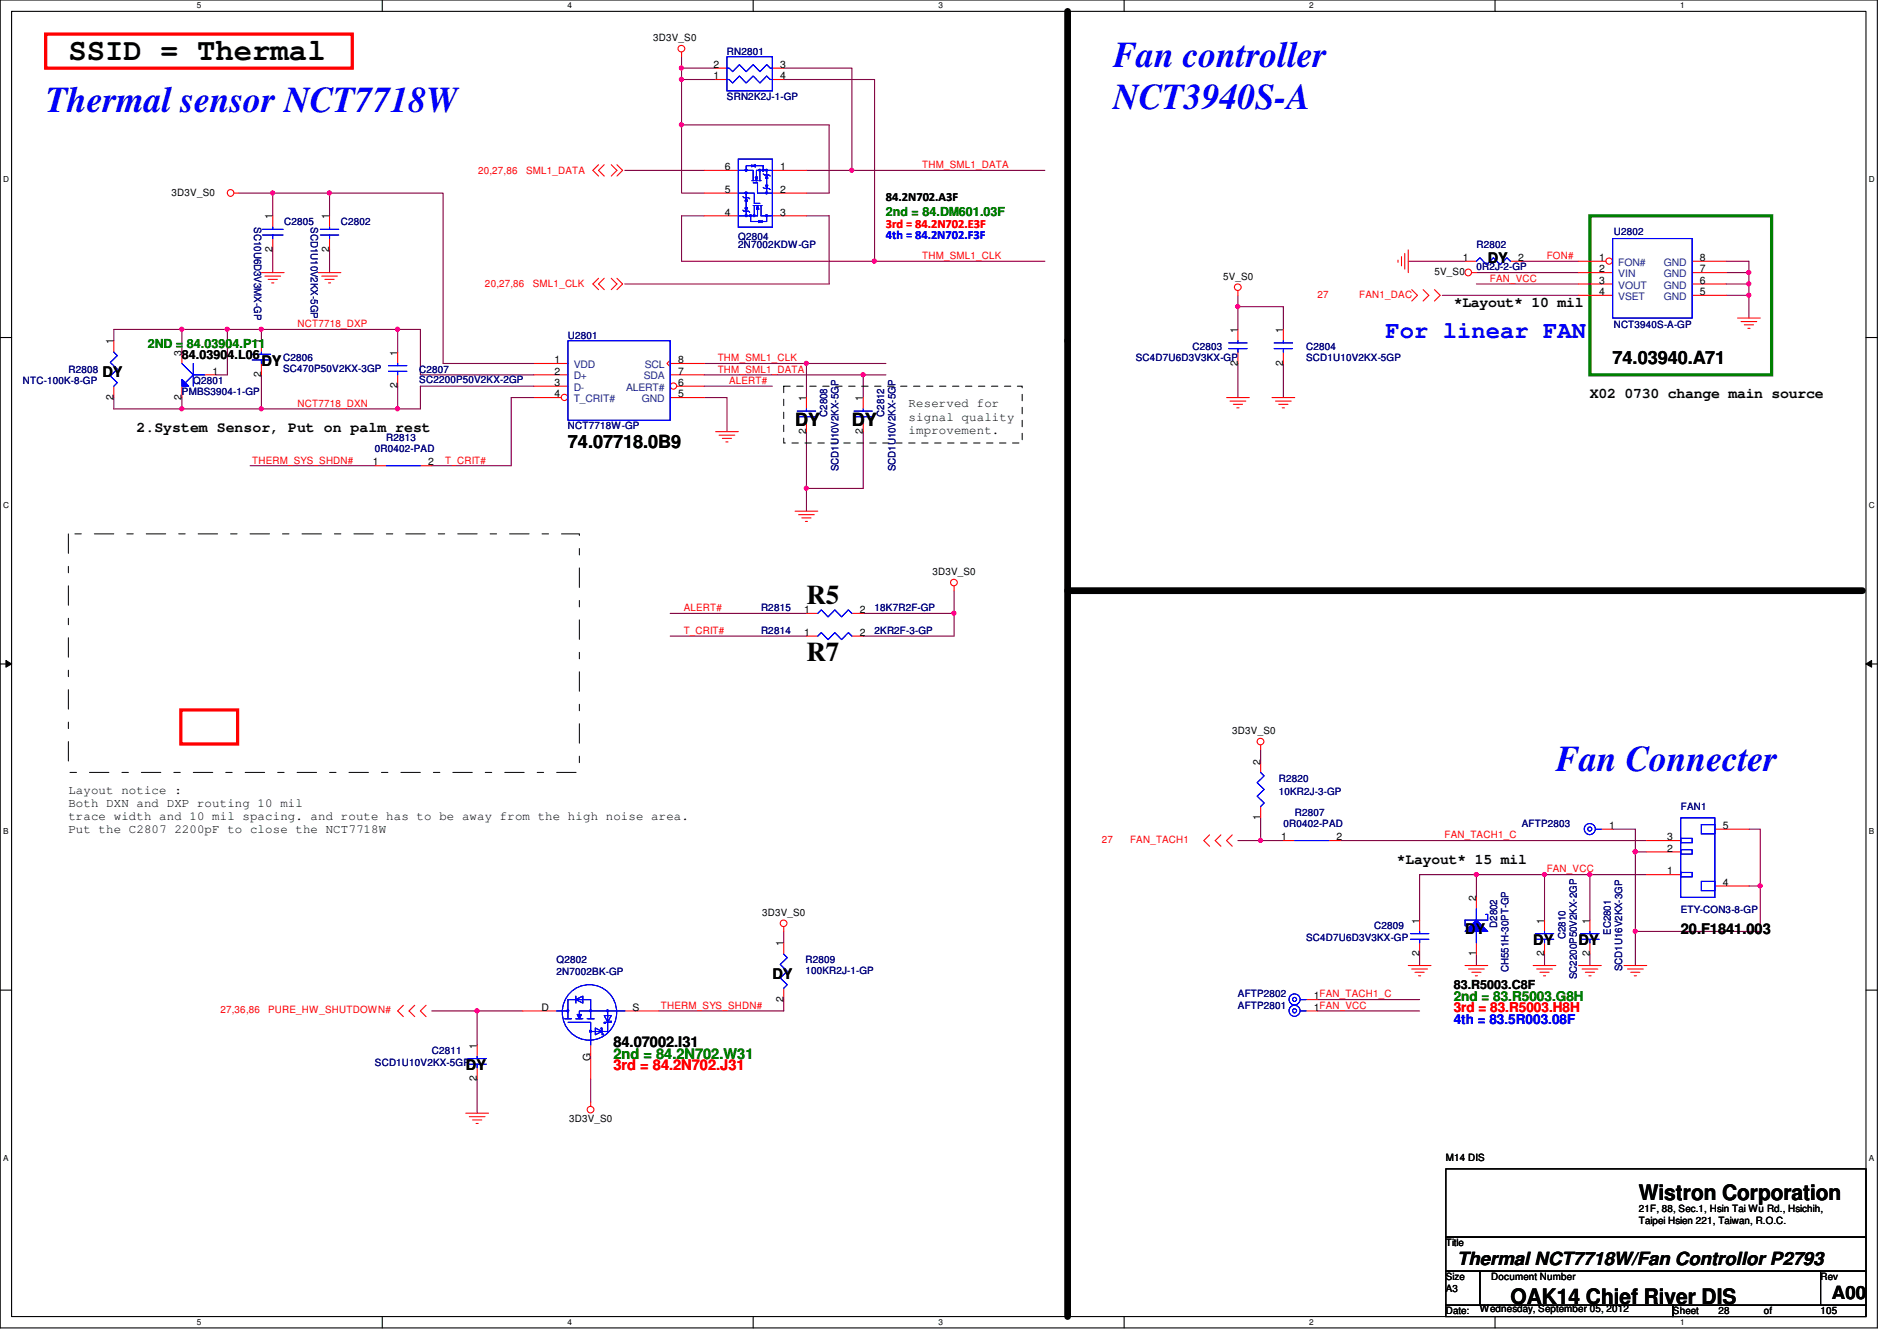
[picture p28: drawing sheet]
<svg xmlns="http://www.w3.org/2000/svg" width="297mm" height="210mm" viewBox="0 0 297 210" stroke-linecap="round" stroke-linejoin="round" font-family="sans-serif">
<defs><g id="words">
<g font-size="5.7" fill="#00f">
<text x="174.3" y="10.5">Fan controller</text>
<text x="7.2" y="17.6">Thermal sensor NCT7718W</text>
<text x="174.3" y="17.1">NCT3940S-A</text>
<text x="243.6" y="120.7">Fan Connecter</text>
</g>
<text font-size="4.8" x="10.7" y="9.4">SSID = Thermal</text>
<g font-size="4.2">
<text x="126.3" y="94.6">R5</text>
<text x="126.3" y="103.5">R7</text>
</g>
<text font-size="3.7" fill="#00f" x="217" y="53">For linear FAN</text>
<g font-size="3.3">
<text x="256.6" y="187.9">Wistron Corporation</text>
<text x="236.5" y="204">OAK14 Chief River DIS</text>
</g>
<g font-size="2.8">
<text x="252.5" y="57">74.03940.A71</text>
<text x="88.9" y="70.2">74.07718.0B9</text>
<text x="124.5" y="66.6">DY</text>
<text x="133.4" y="66.6">DY</text>
<text x="228.2" y="198">Thermal NCT7718W/Fan Controllor P2793</text>
<text x="286.8" y="203.4">A00</text>
</g>
<g font-size="2.3">
<text x="233" y="41.2">DY</text>
<text x="227.6" y="48.1">*Layout* 10 mil</text>
<text x="16" y="59">DY</text>
<text x="40.9" y="57.2">DY</text>
<text x="249" y="62.3">X02 0730 change main source</text>
<text x="21.4" y="67.6">2.System Sensor, Put on palm rest</text>
<text x="218.7" y="135.2">*Layout* 15 mil</text>
<text x="229.4" y="146.1">DY</text>
<text x="240.1" y="147.9">DY</text>
<text x="247.2" y="147.9">DY</text>
<text x="263.2" y="146.1">20.F1841.003</text>
<text x="120.9" y="153.2">DY</text>
<text x="72.9" y="167.5">DY</text>
<text x="96.1" y="163.9">84.07002.I31</text>
</g>
<text font-size="2.3" fill="#008000" x="96.1" y="165.7">2nd = 84.2N702.W31</text>
<text font-size="2.3" fill="#f00" x="96.1" y="167.5">3rd = 84.2N702.J31</text>
<text font-size="2.1" fill="#f00" x="227.6" y="158.5">3rd = 83.R5003.H8H</text>
<text font-size="2.1" fill="#008000" x="227.6" y="156.7">2nd = 83.R5003.G8H</text>
<text font-size="2.1" fill="#00f" x="227.6" y="160.2">4th = 83.5R003.08F</text>
<g font-size="1.9">
<text x="138.7" y="31.5">84.2N702.A3F</text>
<text x="28.5" y="56.2">84.03904.L06</text>
<text x="142.3" y="63.8">Reserved for</text>
<text x="142.3" y="65.8">signal quality</text>
<text x="142.3" y="67.9">improvement.</text>
<text x="10.7" y="124.2">Layout notice :</text>
<text x="10.7" y="126.3">Both DXN and DXP routing 10 mil</text>
<text x="10.7" y="128.4">trace width and 10 mil spacing. and route has to be away from the high noise area.</text>
<text x="10.7" y="130.4">Put the C2807 2200pF to close the NCT7718W</text>
<text x="227.6" y="154.7">83.R5003.C8F</text>
</g>
<g font-size="1.9" fill="#008000">
<text x="138.7" y="33.8">2nd = 84.DM601.03F</text>
<text x="23.2" y="54.4">2ND = 84.03904.P11</text>
</g>
<text font-size="1.9" fill="#f00" x="138.7" y="35.6">3rd = 84.2N702.E3F</text>
<text font-size="1.9" fill="#00f" x="138.7" y="37.4">4th = 84.2N702.F3F</text>
<g font-size="1.6">
<text x="102.3" y="6.4">3D3V_S0</text>
<text x="111.7" y="10.6">2</text>
<text x="122.2" y="10.6">3</text>
<text x="111.7" y="12.4">1</text>
<text x="122.2" y="12.4">4</text>
<text x="113.5" y="26.6">6</text>
<text x="122.2" y="26.6">1</text>
<text x="26.9" y="30.6">3D3V_S0</text>
<text x="42.7" y="34.3" transform="rotate(-90 42.7 34.3)">1</text>
<text x="51.6" y="34.3" transform="rotate(-90 51.6 34.3)">1</text>
<text x="113.5" y="33.7">4</text>
<text x="113.5" y="30.2">5</text>
<text x="122.2" y="30.2">2</text>
<text x="122.2" y="33.7">3</text>
<text x="42.7" y="39.5" transform="rotate(-90 42.7 39.5)">2</text>
<text x="51.6" y="39.5" transform="rotate(-90 51.6 39.5)">2</text>
<text x="229.1" y="40.9">1</text>
<text x="237.7" y="40.9">2</text>
<text x="250.4" y="40.9">1</text>
<text x="266.2" y="40.9">8</text>
<text x="191.5" y="43.8">5V_S0</text>
<text x="224.6" y="43.1">5V_S0</text>
<text x="250.4" y="42.6">2</text>
<text x="250.4" y="44.4">3</text>
<text x="250.4" y="46.2">4</text>
<text x="266.2" y="46.2">5</text>
<text x="266.2" y="44.4">6</text>
<text x="266.2" y="42.6">7</text>
<text x="17.8" y="53.9" transform="rotate(-90 17.8 53.9)">1</text>
<text x="40.9" y="53.9" transform="rotate(-90 40.9 53.9)">1</text>
<text x="193.8" y="52.1" transform="rotate(-90 193.8 52.1)">1</text>
<text x="200.9" y="52.1" transform="rotate(-90 200.9 52.1)">1</text>
<text x="28.4" y="55.7" transform="rotate(-90 28.4 55.7)">3</text>
<text x="33.3" y="58.6">1</text>
<text x="40.9" y="59" transform="rotate(-90 40.9 59)">2</text>
<text x="62.2" y="55.7" transform="rotate(-90 62.2 55.7)">1</text>
<text x="86.8" y="56.9">1</text>
<text x="86.8" y="58.6">2</text>
<text x="106.2" y="58.6">7</text>
<text x="106.2" y="56.9">8</text>
<text x="193.8" y="57.2" transform="rotate(-90 193.8 57.2)">2</text>
<text x="200.9" y="57.2" transform="rotate(-90 200.9 57.2)">2</text>
<text x="17.8" y="62.6" transform="rotate(-90 17.8 62.6)">2</text>
<text x="28.4" y="62.6" transform="rotate(-90 28.4 62.6)">2</text>
<text x="62.2" y="60.8" transform="rotate(-90 62.2 60.8)">2</text>
<text x="86.8" y="60.4">3</text>
<text x="86.8" y="62.2">4</text>
<text x="106.2" y="62.2">5</text>
<text x="106.2" y="60.4">6</text>
<text x="126.2" y="62.8" transform="rotate(-90 126.2 62.8)">1</text>
<text x="135.1" y="62.8" transform="rotate(-90 135.1 62.8)">1</text>
<text x="126.2" y="67.9" transform="rotate(-90 126.2 67.9)">2</text>
<text x="135.1" y="67.9" transform="rotate(-90 135.1 67.9)">2</text>
<text x="58.4" y="72.9">1</text>
<text x="67.1" y="72.9">2</text>
<text x="125.9" y="96">1</text>
<text x="134.6" y="96">2</text>
<text x="146" y="90">3D3V_S0</text>
<text x="125.9" y="99.5">1</text>
<text x="134.6" y="99.5">2</text>
<text x="193" y="114.9">3D3V_S0</text>
<text x="197.4" y="119.7" transform="rotate(-90 197.4 119.7)">2</text>
<text x="197.4" y="128.4" transform="rotate(-90 197.4 128.4)">1</text>
<text x="200.6" y="131.5">1</text>
<text x="209.3" y="131.5">2</text>
<text x="252" y="129.8">1</text>
<text x="261.1" y="131.5">3</text>
<text x="269.7" y="129.8">5</text>
<text x="261.1" y="136.9">1</text>
<text x="261.1" y="133.3">2</text>
<text x="119.3" y="143.3">3D3V_S0</text>
<text x="231.1" y="141" transform="rotate(-90 231.1 141)">2</text>
<text x="269.7" y="138.6">4</text>
<text x="122.7" y="148.1" transform="rotate(-90 122.7 148.1)">1</text>
<text x="222.2" y="149.7" transform="rotate(-90 222.2 149.7)">2</text>
<text x="222.2" y="144.6" transform="rotate(-90 222.2 144.6)">1</text>
<text x="231.1" y="149.7" transform="rotate(-90 231.1 149.7)">1</text>
<text x="241.8" y="149.7" transform="rotate(-90 241.8 149.7)">2</text>
<text x="241.8" y="144.6" transform="rotate(-90 241.8 144.6)">1</text>
<text x="248.9" y="149.7" transform="rotate(-90 248.9 149.7)">2</text>
<text x="248.9" y="144.6" transform="rotate(-90 248.9 144.6)">1</text>
<text x="84.8" y="158.2">D</text>
<text x="99.1" y="158.2">S</text>
<text x="122.7" y="156.8" transform="rotate(-90 122.7 156.8)">2</text>
<text x="205.7" y="158.2">1FAN_VCC</text>
<text x="205.7" y="156.4">1FAN_TACH1_C</text>
<text x="74.7" y="164.1" transform="rotate(-90 74.7 164.1)">1</text>
<text x="92.5" y="166.1" transform="rotate(-90 92.5 166.1)">G</text>
<text x="74.7" y="169.2" transform="rotate(-90 74.7 169.2)">2</text>
<text x="89.1" y="175.7">3D3V_S0</text>
<text x="226.4" y="181.7">M14 DIS</text>
<text x="256.6" y="189.7">21F, 88, Sec.1, Hsin Tai Wu Rd., Hsichih,</text>
<text x="256.6" y="191.6">Taipei Hsien 221, Taiwan, R.O.C.</text>
<text x="226.4" y="195.1">Title</text>
<text x="226.4" y="200.4">Size</text>
<text x="226.4" y="202.2">A3</text>
<text x="233.5" y="200.4">Document Number</text>
<text x="285.1" y="200.4">Rev</text>
<text x="226.4" y="205.7">Date:</text>
<text x="231.7" y="205.4">Wednesday, September 05, 2012</text>
<text x="262" y="205.7">Sheet</text>
<text x="269.1" y="205.7">28</text>
<text x="276.2" y="205.7">of</text>
<text x="285.1" y="205.7">105</text>
</g>
<g font-size="1.6" fill="#000080">
<text x="113.8" y="8.6">RN2801</text>
<text x="113.8" y="15.7">SRN2K2J-1-GP</text>
<text x="39.8" y="35.6" transform="rotate(90 39.8 35.6)">SC10U6D3V3MX-GP</text>
<text x="44.5" y="35.2">C2805</text>
<text x="48.7" y="35.6" transform="rotate(90 48.7 35.6)">SCD1U10V2KX-5GP</text>
<text x="53.4" y="35.2">C2802</text>
<text x="115.6" y="37.5">Q2804</text>
<text x="115.6" y="38.8">2N7002KDW-GP</text>
<text x="231.2" y="38.8">R2802</text>
<text x="252.7" y="36.8">U2802</text>
<text x="231.2" y="42.3">0R2J-2-GP</text>
<text x="88.9" y="53">U2801</text>
<text x="252.7" y="51.4">NCT3940S-A-GP</text>
<text x="10.7" y="58.3">R2808</text>
<text x="44.3" y="56.6">C2806</text>
<text x="44.3" y="58.2">SC470P50V2KX-3GP</text>
<text x="65.7" y="58.3">C2807</text>
<text x="65.7" y="59.9">SC2200P50V2KX-2GP</text>
<text x="177.8" y="56.6">SC4D7U6D3V3KX-GP</text>
<text x="186.7" y="54.8">C2803</text>
<text x="204.5" y="54.8">C2804</text>
<text x="204.5" y="56.6">SCD1U10V2KX-5GP</text>
<text x="3.6" y="60.1">NTC-100K-8-GP</text>
<text x="28.5" y="61.9">PMBS3904-1-GP</text>
<text x="30.3" y="60.1">Q2801</text>
<text x="129.5" y="65.2" transform="rotate(-90 129.5 65.2)">C2808</text>
<text x="138.4" y="65.2" transform="rotate(-90 138.4 65.2)">C2812</text>
<text x="58.7" y="70.8">0R0402-PAD</text>
<text x="60.5" y="69">R2813</text>
<text x="88.9" y="67.2">NCT7718W-GP</text>
<text x="131.3" y="73.8" transform="rotate(-90 131.3 73.8)">SCD1U10V2KX-5GP</text>
<text x="140.2" y="73.8" transform="rotate(-90 140.2 73.8)">SCD1U10V2KX-5GP</text>
<text x="119.2" y="95.7">R2815</text>
<text x="136.9" y="95.7">18K7R2F-GP</text>
<text x="119.2" y="99.2">R2814</text>
<text x="136.9" y="99.2">2KR2F-3-GP</text>
<text x="200.2" y="122.3">R2820</text>
<text x="200.2" y="124.5">10KR2J-3-GP</text>
<text x="201" y="129.5">0R0402-PAD</text>
<text x="202.7" y="127.7">R2807</text>
<text x="238.3" y="129.5">AFTP2803</text>
<text x="263.2" y="126.8">FAN1</text>
<text x="263.2" y="143">ETY-CON3-8-GP</text>
<text x="204.5" y="147.2">SC4D7U6D3V3KX-GP</text>
<text x="215.2" y="145.5">C2809</text>
<text x="234.4" y="145.2" transform="rotate(-90 234.4 145.2)">D2802</text>
<text x="245.1" y="147" transform="rotate(-90 245.1 147)">C2810</text>
<text x="252.2" y="146.3" transform="rotate(-90 252.2 146.3)">EC2801</text>
<text x="87.2" y="150.8">Q2802</text>
<text x="87.2" y="152.6">2N7002BK-GP</text>
<text x="126.1" y="150.8">R2809</text>
<text x="126.1" y="152.4">100KR2J-1-GP</text>
<text x="236.2" y="152.2" transform="rotate(-90 236.2 152.2)">CH551H-30PT-GP</text>
<text x="246.9" y="153.2" transform="rotate(-90 246.9 153.2)">SC2200P50V2KX-2GP</text>
<text x="254" y="152" transform="rotate(-90 254 152)">SCD1U16V2KX-3GP</text>
<text x="193.8" y="157.9">AFTP2801</text>
<text x="193.8" y="156.1">AFTP2802</text>
<text x="58.7" y="166.8">SCD1U10V2KX-5GP</text>
<text x="67.6" y="165">C2811</text>
</g>
<g font-size="1.6" fill="#f00">
<text x="74.9" y="27.2">20,27,86</text>
<text x="82.4" y="27.2">SML1_DATA</text>
<text x="144.4" y="26.3">THM_SML1_DATA</text>
<text x="144.4" y="40.6">THM_SML1_CLK</text>
<text x="242.2" y="40.6">FON#</text>
<text x="75.9" y="45">20,27,86</text>
<text x="83.4" y="45">SML1_CLK</text>
<text x="206.3" y="46.6">27</text>
<text x="212.8" y="46.6">FAN1_DAC</text>
<text x="233.3" y="44.1">FAN_VCC</text>
<text x="46.6" y="51.2">NCT7718_DXP</text>
<text x="112.4" y="58.3">THM_SML1_DATA</text>
<text x="112.4" y="56.6">THM_SML1_CLK</text>
<text x="46.6" y="63.7">NCT7718_DXN</text>
<text x="114.2" y="60.1">ALERT#</text>
<text x="39.5" y="72.6">THERM_SYS_SHDN#</text>
<text x="69.7" y="72.6">T_CRIT#</text>
<text x="107.1" y="95.7">ALERT#</text>
<text x="107.1" y="99.2">T_CRIT#</text>
<text x="172.5" y="132">27</text>
<text x="176.9" y="132">FAN_TACH1</text>
<text x="226.2" y="131.2">FAN_TACH1_C</text>
<text x="242.2" y="136.6">FAN_VCC</text>
<text x="34.5" y="158.6">27,36,86</text>
<text x="42" y="158.6">PURE_HW_SHUTDOWN#</text>
<text x="103.5" y="157.9">THERM_SYS_SHDN#</text>
</g>
<g font-size="1.6" fill="#004080">
<text x="253.4" y="41.6">FON#</text>
<text x="260.5" y="41.6">GND</text>
<text x="253.4" y="43.4">VIN</text>
<text x="253.4" y="45.2">VOUT</text>
<text x="253.4" y="46.9">VSET</text>
<text x="260.5" y="46.9">GND</text>
<text x="260.5" y="45.2">GND</text>
<text x="260.5" y="43.4">GND</text>
<text x="89.8" y="57.6">VDD</text>
<text x="89.8" y="59.4">D+</text>
<text x="100.8" y="59.4">SDA</text>
<text x="101" y="57.6">SCL</text>
<text x="89.8" y="61.2">D-</text>
<text x="89.8" y="62.9">T_CRIT#</text>
<text x="98" y="61.2">ALERT#</text>
<text x="100.5" y="62.9">GND</text>
</g>
<g font-size="1.3">
<text x="30.8" y="1.3">5</text>
<text x="88.9" y="1.3">4</text>
<text x="146.9" y="1.3">3</text>
<text x="205" y="1.3">2</text>
<text x="263.1" y="1.3">1</text>
<text x=".5" y="28.4">D</text>
<text x="292.6" y="28.4">D</text>
<text x=".5" y="79.5">C</text>
<text x="292.6" y="79.5">C</text>
<text x=".5" y="130.6">B</text>
<text x="292.6" y="130.6">B</text>
<text x=".5" y="181.7">A</text>
<text x="292.6" y="181.7">A</text>
<text x="30.8" y="207.4">5</text>
<text x="88.9" y="207.4">4</text>
<text x="146.9" y="207.4">3</text>
<text x="205" y="207.4">2</text>
<text x="263.1" y="207.4">1</text>
</g>
</g></defs>
<path d="M0 0h294v207.9h-294zM1.8 1.8h290.4v204.3h-290.4z" fill="none" stroke="#000" stroke-width=".17"/>
<g fill="#fff">
<path d="M30.8 .2h.7v1.4h-.7z"/>
<path d="M30.8 206.2h.7v1.4h-.7z"/>
</g>
<path d="M59.9 0v1.8M59.9 206.1v1.8" fill="none" stroke="#000" stroke-width=".17"/>
<g fill="#fff">
<path d="M88.9 .2h.6v1.4h-.6z"/>
<path d="M88.9 206.2h.6v1.4h-.6z"/>
</g>
<path d="M117.9 0v1.8M117.9 206.1v1.8" fill="none" stroke="#000" stroke-width=".17"/>
<g fill="#fff">
<path d="M146.9 .2h.7v1.4h-.7z"/>
<path d="M146.9 206.2h.7v1.4h-.7z"/>
</g>
<path d="M176 0v1.8M176 206.1v1.8" fill="none" stroke="#000" stroke-width=".17"/>
<g fill="#fff">
<path d="M205 .2h.7v1.4h-.7z"/>
<path d="M205 206.2h.7v1.4h-.7z"/>
</g>
<path d="M234.1 0v1.8M234.1 206.1v1.8" fill="none" stroke="#000" stroke-width=".17"/>
<g fill="#fff">
<path d="M263.1 .2h.7v1.4h-.7z"/>
<path d="M263.1 206.2h.7v1.4h-.7z"/>
<path d="M.5 27.3h.9v1.4h-.9z"/>
<path d="M292.6 27.3h.9v1.4h-.9z"/>
<path d="M.5 78.4h.9v1.4h-.9z"/>
<path d="M292.6 78.4h.9v1.4h-.9z"/>
</g>
<path d="M0 52.8h1.8M292.2 52.8h1.8" fill="none" stroke="#000" stroke-width=".17"/>
<g fill="#fff">
<path d="M.5 129.5h.8v1.4h-.8z"/>
<path d="M292.6 129.5h.9v1.4h-.9z"/>
</g>
<path d="M0 103.9h1.8M292.2 103.9h1.8" fill="none" stroke="#000" stroke-width=".17"/>
<path d="M.9 103.4l.9 .5-.9 .5zM292.2 103.9l.9-.5v1z" fill="#000"/>
<path d="M.9 103.4l.9 .5-.9 .5zM292.2 103.9l.9-.5v1z" fill="none" stroke="#000" stroke-width=".16"/>
<g fill="#fff">
<path d="M.5 180.5h.8v1.4h-.8z"/>
<path d="M292.6 180.5h.9v1.4h-.9z"/>
</g>
<path d="M0 155h1.8M292.2 155h1.8" fill="none" stroke="#000" stroke-width=".17"/>
<path d="M256.1 145.8v5.3" fill="none" stroke="#800040" stroke-width=".17"/>
<circle cx="256" cy="145.8" r=".32" fill="#f0f"/>
<circle cx="256" cy="145.8" r=".32" fill="none" stroke="#f0f" stroke-width=".17"/>
<path d="M42.7 39.1v3.6M51.6 30.2v3.6M135.2 58.7h3.5M209.8 131.6h48M256.1 129.8v3.5" fill="none" stroke="#800040" stroke-width=".17"/>
<circle cx="135.1" cy="58.6" r=".32" fill="#f0f"/>
<circle cx="135.1" cy="58.6" r=".32" fill="none" stroke="#f0f" stroke-width=".17"/>
<path d="M135.2 58.7v3.5M65.8 60.5h17.8M231.2 136.9h10.6v7.1" fill="none" stroke="#800040" stroke-width=".17"/>
<circle cx="231.2" cy="136.9" r=".32" fill="#f0f"/>
<circle cx="231.2" cy="136.9" r=".32" fill="none" stroke="#f0f" stroke-width=".17"/>
<path d="M249 136.9h8.8M222.3 149.4v1.7M231.2 149.4v1.7M231.2 140.5v-3.6h-8.9v7.1M241.8 149.4v1.7" fill="none" stroke="#800040" stroke-width=".17"/>
<circle cx="248.9" cy="136.9" r=".32" fill="#f0f"/>
<circle cx="248.9" cy="136.9" r=".32" fill="none" stroke="#f0f" stroke-width=".17"/>
<path d="M273.9 46.2v3.6M149.4 92.5v3.5" fill="none" stroke="#800040" stroke-width=".17"/>
<circle cx="273.8" cy="46.2" r=".32" fill="#f0f"/>
<circle cx="273.8" cy="46.2" r=".32" fill="none" stroke="#f0f" stroke-width=".17"/>
<path d="M193.8 56.9v5.3M193.8 48v3.6M201 56.9v5.3M201 48v3.6M270.3 46.2h3.6M104.9 99.6h21.4" fill="none" stroke="#800040" stroke-width=".17"/>
<circle cx="193.8" cy="48" r=".32" fill="#f0f"/>
<circle cx="193.8" cy="48" r=".32" fill="none" stroke="#f0f" stroke-width=".17"/>
<path d="M193.8 48h7.2M220.5 40.9h8.9M231.2 44.4h16M238.3 40.9h8.9M270.3 42.7h3.6v1.7h-3.6M197.4 131.6h3.6" fill="none" stroke="#800040" stroke-width=".17"/>
<circle cx="273.8" cy="42.6" r=".32" fill="#f0f"/>
<circle cx="273.8" cy="42.6" r=".32" fill="none" stroke="#f0f" stroke-width=".17"/>
<path d="M193.8 46.2v1.8M270.3 40.9h3.6M273.9 44.4v1.8" fill="none" stroke="#800040" stroke-width=".17"/>
<circle cx="273.8" cy="44.4" r=".32" fill="#f0f"/>
<circle cx="273.8" cy="44.4" r=".32" fill="none" stroke="#f0f" stroke-width=".17"/>
<path d="M225.8 46.2h21.4M231.2 42.7h16M273.9 40.9v1.8M17.8 62.2v1.8M28.5 64h12.4M110.3 62.2h3.5" fill="none" stroke="#800040" stroke-width=".17"/>
<circle cx="28.5" cy="64" r=".32" fill="#f0f"/>
<circle cx="28.5" cy="64" r=".32" fill="none" stroke="#f0f" stroke-width=".17"/>
<path d="M138.7 56.9h-12.4v5.3M67.6 72.9h12.4M113.8 62.2v5.4" fill="none" stroke="#800040" stroke-width=".17"/>
<circle cx="126.3" cy="56.9" r=".32" fill="#f0f"/>
<circle cx="126.3" cy="56.9" r=".32" fill="none" stroke="#f0f" stroke-width=".17"/>
<path d="M51.6 39.1v3.6M51.6 30.2h17.8v26.7" fill="none" stroke="#800040" stroke-width=".17"/>
<circle cx="51.6" cy="30.2" r=".32" fill="#f0f"/>
<circle cx="51.6" cy="30.2" r=".32" fill="none" stroke="#f0f" stroke-width=".17"/>
<path d="M40.9 51.6h21.4M206.3 158.2h16" fill="none" stroke="#800040" stroke-width=".17"/>
<circle cx="40.9" cy="51.5" r=".32" fill="#f0f"/>
<circle cx="40.9" cy="51.5" r=".32" fill="none" stroke="#f0f" stroke-width=".17"/>
<path d="M39.2 72.9h19.5M65.8 60.5v3.5h-3.5M80 62.2v10.7M110.3 60.5h10.6M252.5 129.8h3.6M256.1 133.3h1.7" fill="none" stroke="#800040" stroke-width=".17"/>
<circle cx="256" cy="133.3" r=".32" fill="#f0f"/>
<circle cx="256" cy="133.3" r=".32" fill="none" stroke="#f0f" stroke-width=".17"/>
<path d="M42.7 30.2h8.9M65.8 58.7h17.8M69.4 56.9h14.2" fill="none" stroke="#800040" stroke-width=".17"/>
<circle cx="42.7" cy="30.2" r=".32" fill="#f0f"/>
<circle cx="42.7" cy="30.2" r=".32" fill="none" stroke="#f0f" stroke-width=".17"/>
<path d="M80 62.2h3.6M126.3 76.5v3.5M135.2 96h14.2" fill="none" stroke="#800040" stroke-width=".17"/>
<circle cx="126.3" cy="76.4" r=".32" fill="#f0f"/>
<circle cx="126.3" cy="76.4" r=".32" fill="none" stroke="#f0f" stroke-width=".17"/>
<path d="M104.9 96h21.4M149.4 96v3.6h-14.2" fill="none" stroke="#800040" stroke-width=".17"/>
<circle cx="149.4" cy="96" r=".32" fill="#f0f"/>
<circle cx="149.4" cy="96" r=".32" fill="none" stroke="#f0f" stroke-width=".17"/>
<path d="M35.6 51.6h5.3M62.3 51.6h3.5M126.3 76.5h8.9" fill="none" stroke="#800040" stroke-width=".17"/>
<circle cx="62.2" cy="51.5" r=".32" fill="#f0f"/>
<circle cx="62.2" cy="51.5" r=".32" fill="none" stroke="#f0f" stroke-width=".17"/>
<path d="M40.9 51.6v1.7M62.3 51.6v3.5M65.8 51.6v7.1M40.9 64h21.4M206.3 156.5h16" fill="none" stroke="#800040" stroke-width=".17"/>
<circle cx="40.9" cy="64" r=".32" fill="#f0f"/>
<circle cx="40.9" cy="64" r=".32" fill="none" stroke="#f0f" stroke-width=".17"/>
<path d="M62.3 60.5v3.5" fill="none" stroke="#800040" stroke-width=".17"/>
<circle cx="62.2" cy="64" r=".32" fill="#f0f"/>
<circle cx="62.2" cy="64" r=".32" fill="none" stroke="#f0f" stroke-width=".17"/>
<path d="M28.5 51.6h7.1v7.1M40.9 58.7v5.3M28.5 62.2v1.8" fill="none" stroke="#800040" stroke-width=".17"/>
<circle cx="35.6" cy="51.5" r=".32" fill="#f0f"/>
<circle cx="35.6" cy="51.5" r=".32" fill="none" stroke="#f0f" stroke-width=".17"/>
<path d="M37.4 30.2h5.3v3.6M17.8 53.3v-1.7h10.7v3.5M33.8 58.7h1.8M135.2 67.6v8.9M249 136.9v7.1M249 149.4v1.7" fill="none" stroke="#800040" stroke-width=".17"/>
<circle cx="28.5" cy="51.5" r=".32" fill="#f0f"/>
<circle cx="28.5" cy="51.5" r=".32" fill="none" stroke="#f0f" stroke-width=".17"/>
<path d="M241.8 136.9h7.2" fill="none" stroke="#800040" stroke-width=".17"/>
<circle cx="241.8" cy="136.9" r=".32" fill="#f0f"/>
<circle cx="241.8" cy="136.9" r=".32" fill="none" stroke="#f0f" stroke-width=".17"/>
<path d="M273.9 129.8h1.7M275.6 138.7v7.1" fill="none" stroke="#800040" stroke-width=".17"/>
<circle cx="275.6" cy="138.7" r=".32" fill="#f0f"/>
<circle cx="275.6" cy="138.7" r=".32" fill="none" stroke="#f0f" stroke-width=".17"/>
<path d="M256.1 133.3v12.5" fill="none" stroke="#800040" stroke-width=".17"/>
<circle cx="256" cy="133.3" r=".32" fill="#f0f"/>
<circle cx="256" cy="133.3" r=".32" fill="none" stroke="#f0f" stroke-width=".17"/>
<path d="M110.3 58.7h24.9M110.3 56.9h16M136.9 40.9h26.7M17.8 64h10.7M126.3 67.6v8.9M275.6 129.8v8.9h-1.7M256.1 145.8h19.5" fill="none" stroke="#800040" stroke-width=".17"/>
<circle cx="136.9" cy="40.9" r=".32" fill="#f0f"/>
<circle cx="136.9" cy="40.9" r=".32" fill="none" stroke="#f0f" stroke-width=".17"/>
<path d="M97.8 26.7h12.5M133.4 26.7h30.2" fill="none" stroke="#800040" stroke-width=".17"/>
<circle cx="133.4" cy="26.6" r=".32" fill="#f0f"/>
<circle cx="133.4" cy="26.6" r=".32" fill="none" stroke="#f0f" stroke-width=".17"/>
<path d="M106.7 8.9v1.8h5.4M106.7 10.7v1.7h5.4M122.7 10.7h10.7" fill="none" stroke="#800040" stroke-width=".17"/>
<circle cx="106.7" cy="10.6" r=".32" fill="#f0f"/>
<circle cx="106.7" cy="10.6" r=".32" fill="none" stroke="#f0f" stroke-width=".17"/>
<path d="M106.7 19.6h23.1M122.7 12.4h14.2M126.3 26.7h7.1" fill="none" stroke="#800040" stroke-width=".17"/>
<circle cx="106.7" cy="19.5" r=".32" fill="#f0f"/>
<circle cx="106.7" cy="19.5" r=".32" fill="none" stroke="#f0f" stroke-width=".17"/>
<path d="M106.7 12.4v7.2" fill="none" stroke="#800040" stroke-width=".17"/>
<circle cx="106.7" cy="12.4" r=".32" fill="#f0f"/>
<circle cx="106.7" cy="12.4" r=".32" fill="none" stroke="#f0f" stroke-width=".17"/>
<path d="M106.7 19.6v10.6h3.6M129.8 19.6v10.6h-3.5M133.4 10.7v16M136.9 12.4v28.5h-30.2v-7.1h3.6M126.3 33.8h3.5v10.6h-32M197.4 128v3.6" fill="none" stroke="#800040" stroke-width=".17"/>
<circle cx="197.4" cy="131.5" r=".32" fill="#f0f"/>
<circle cx="197.4" cy="131.5" r=".32" fill="none" stroke="#f0f" stroke-width=".17"/>
<path d="M197.4 117.3v1.8M193.8 131.6h3.6M74.7 158.2v5.4M74.7 168.9v5.3" fill="none" stroke="#800040" stroke-width=".17"/>
<circle cx="74.7" cy="158.2" r=".32" fill="#f0f"/>
<circle cx="74.7" cy="158.2" r=".32" fill="none" stroke="#f0f" stroke-width=".17"/>
<path d="M67.6 158.2h14.2M122.7 145.8v1.8M122.7 156.5v1.7h-19.5M92.5 168.9v3.6" fill="none" stroke="#800040" stroke-width=".17"/>
<g fill="none" stroke="#f00" stroke-width=".17">
<path d="M106.7 8.2v.7M36.7 30.2h.7M51.6 33.8v1.8M51.6 37.3v1.8M93.7 25.8l-.9 .9 .9 .9M94.6 25.8l-.9 .9 .9 .9M95.7 25.8l.9 .9-.9 .9M96.6 25.8l.9 .9-.9 .9M220 39.7v2.4M220.5 39.1v3.6M17.8 53.3v1.8M40.9 53.3v1.8"/>
<path d="M40.9 56.9v1.8M40.9 42.7h3.6M41.5 43.2h2.4M42 43.7h1.4M42.5 44.3h.4M49.8 42.7h3.6M50.4 43.2h2.4M50.9 43.7h1.4M51.4 44.3h.4M93.7 43.6l-.9 .8 .9 .9M94.6 43.6l-.9 .8 .9 .9M95.7 43.6l.9 .8-.9 .9"/>
<path d="M96.6 43.6l.9 .8-.9 .9M193.8 45.5v.7M201 51.6v1.7M201 55.1v1.8M218.9 40.7v.4M219.5 40.2v1.4M221.1 45.3l.8 .9-.8 .9M222.8 45.3l.9 .9-.9 .9M224.6 45.3l.9 .9-.9 .9M229.4 40.9h1.8M230.5 42.7h.7M236.5 40.9h1.8"/>
<path d="M272.1 49.8h3.5M272.6 50.3h2.5M273.1 50.8h1.5M273.7 51.4h.3M17.8 60.5v1.7M112.1 67.6h3.5M112.6 68.1h2.5M113.1 68.6h1.5M113.7 69.2h.3M135.2 62.2v1.8M135.2 65.8v1.8M192.1 62.2h3.5"/>
<path d="M192.6 62.8h2.5M193.1 63.3h1.5M193.7 63.8h.3M199.2 62.2h3.5M199.7 62.8h2.5M200.2 63.3h1.5M200.8 63.8h.3M124.5 80h3.6M125 80.6h2.5M125.6 81.1h1.4M126.1 81.6h.3M149.4 91.7v.8"/>
<path d="M197.4 116.6v.7M189.4 130.7l-.9 .9 .9 .9M191.2 130.7l-.9 .9 .9 .9M193 130.7l-.9 .9 .9 .9M63.2 157.4l-.9 .8 .9 .9M64.9 157.4l-.9 .8 .9 .9M66.7 157.4l-.9 .8 .9 .9M81.8 158.2h5.4M97.8 158.2h5.4M122.7 145.1v.7M204.5 158.2h1.8M220.5 151.1h3.6"/>
<path d="M221.1 151.7h2.4M221.6 152.2h1.4M222.1 152.7h.4M222.3 144v1.8M222.3 147.6v1.8M229.4 151.1h3.6M230 151.7h2.4M230.5 152.2h1.4M231 152.7h.3M240.1 151.1h3.5M240.6 151.7h2.5M241.1 152.2h1.5"/>
<path d="M241.7 152.7h.3M247.2 151.1h3.5M247.7 151.7h2.5M248.2 152.2h1.5M248.8 152.7h.3M254.3 151.1h3.5M254.8 151.7h2.5M255.4 152.2h1.4M255.9 152.7h.3M72.9 174.2h3.6M73.5 174.8h2.4M74 175.3h1.4"/>
<path d="M74.5 175.9h.4M92.5 172.5v.7M92.5 163.6v5.3"/>
<circle cx="106.7" cy="7.6" r=".52"/>
<circle cx="36.1" cy="30.2" r=".52"/>
<circle cx="193.8" cy="45" r=".52"/>
<circle cx="229.9" cy="42.6" r=".52"/>
<circle cx="149.4" cy="91.2" r=".52"/>
<circle cx="197.4" cy="116.1" r=".52"/>
<circle cx="122.7" cy="144.5" r=".52"/>
<circle cx="92.5" cy="173.7" r=".52"/>
</g>
<path d="M226.4 183h65.8v10.6h-65.8zM226.4 193.6h65.8v5.4h-65.8zM226.4 199h5.3v5.3h-5.3zM231.7 199h53.4v5.3h-53.4zM285.1 199h7.1v5.3h-7.1zM226.4 204.3h35.6v1.8h-35.6zM262 204.3h30.2v1.8h-30.2z" fill="none" stroke="#000" stroke-width=".17"/>
<path d="M122.7 60.5h37.4v8.8h-37.4z" fill="none" stroke="#000" stroke-width=".16" stroke-dasharray="1 1 1 1 1 1 1 1"/>
<path d="M7.2 5.3h48v5.4h-48zM28.3 111.1h8.9v5.4h-8.9z" fill="none" stroke="#f00" stroke-width=".51"/>
<path d="M10.7 83.6h80v37.3h-80z" fill="none" stroke="#000" stroke-width=".16" stroke-dasharray="3 2 1 2"/>
<path d="M167.2 1.8v204.3M167.2 92.5h124.4" fill="none" stroke="#000" stroke-width="1.1"/>
<path d="M249 33.8h28.4v24.9h-28.4z" fill="none" stroke="#008000" stroke-width=".51"/>
<g fill="none" stroke="#00f" stroke-width=".17">
<path d="M50.2 35.9h2.8M50.2 36.8h2.8M51.6 35.6v.3M51.6 36.8v.5M17.8 55.1l.6 .6-1.1 1 1.1 1.1-1.1 1 1.1 1.1-.6 .6M39.5 56.3h2.9M39.5 55.5h2.9M40.9 55.1v.4M40.9 56.3v.6M199.5 53.7h2.9M199.5 54.6h2.9M201 53.3v.4"/>
<path d="M201 54.6v.5M231.2 40.9l.5-.6 1.1 1.1 1-1.1 1.1 1.1 1.1-1.1 .5 .6M133.7 64.3h2.9M133.7 65.2h2.9M135.2 64v.3M135.2 65.2v.6M87.2 158.2h1.7v1.3M88.4 159.5h1.1M88.9 156.5v1.7M90.2 159.5h1.1M91.9 159.5h1.1M92.5 156.5v1.7h-1.8v1.3"/>
<path d="M97.8 158.2h-5.3v1.3M203.6 158.2h.9M220.8 146.1h2.9M220.8 147h2.9M222.3 145.8v.3M222.3 147v.6M88.9 160h3.6v3.6"/>
<circle cx="202.7" cy="158.2" r=".32"/>
<circle cx="202.7" cy="158.2" r=".87"/>
</g>
<path d="M92.4 158.1h.2v.2h-.2z" fill-rule="evenodd" fill="#00f"/>
<path d="M92.4 158.1h.2v.2h-.2z" fill="none" stroke="#00f" stroke-width=".17"/>
<path d="M88.8 158.1h.2v.2h-.2z" fill-rule="evenodd" fill="#00f"/>
<path d="M88.8 158.1h.2v.2h-.2z" fill="none" stroke="#00f" stroke-width=".17"/>
<path d="M90.4 158.8h.7l-.4 .7z" fill-rule="evenodd" fill="#00f"/>
<path d="M88.9 156.5h3.6M90.2 155.9v1.1M90.2 156.5l1.1-.6v1.1zM90.4 158.8h.7l-.4 .7zM94.6 159h1.1l-.5 1zM95.2 158.2v3.3h-2.7M95.5 159.9h.2v.1h-1.1v.2h.2M93.2 160.9l1.1 .6-1.1 .5zM94.1 161.1v-.2h.2v1.1h.1v-.2" fill="none" stroke="#00f" stroke-width=".17"/>
<path d="M92.4 161.3h.2v.2h-.2z" fill-rule="evenodd" fill="#00f"/>
<path d="M92.4 161.3h.2v.2h-.2z" fill="none" stroke="#00f" stroke-width=".17"/>
<path d="M95 158.1h.2v.2h-.2z" fill-rule="evenodd" fill="#00f"/>
<path d="M87.2 158.2h1.7v1.3M88.4 159.5h1.1M88.9 156.5v1.7M89.5 155.1a4.3 4.3 0 0 1 6.1 .6 4.3 4.3 0 0 1-.5 6 4.3 4.3 0 0 1-6.1-.4 4.5 4.5 0 0 1 .5-6.2zM90.2 159.5h1.1M91.9 159.5h1.1M92.5 156.5v1.7h-1.8v1.3M95 158.1h.2v.2h-.2zM97.8 158.2h-5.3v1.3M88.9 160h3.6v3.6" fill="none" stroke="#00f" stroke-width=".17"/>
<path d="M92.4 158.1h.2v.2h-.2z" fill-rule="evenodd" fill="#00f"/>
<path d="M92.4 158.1h.2v.2h-.2z" fill="none" stroke="#00f" stroke-width=".17"/>
<path d="M88.8 158.1h.2v.2h-.2z" fill-rule="evenodd" fill="#00f"/>
<path d="M88.8 158.1h.2v.2h-.2z" fill="none" stroke="#00f" stroke-width=".17"/>
<path d="M90.4 158.8h.7l-.4 .7z" fill-rule="evenodd" fill="#00f"/>
<path d="M88.9 156.5h3.6M90.2 155.9v1.1M90.2 156.5l1.1-.6v1.1zM90.4 158.8h.7l-.4 .7zM94.6 159h1.1l-.5 1zM95.2 158.2v3.3h-2.7M95.5 159.9h.2v.1h-1.1v.2h.2M93.2 160.9l1.1 .6-1.1 .5zM94.1 161.1v-.2h.2v1.1h.1v-.2" fill="none" stroke="#00f" stroke-width=".17"/>
<path d="M92.4 161.3h.2v.2h-.2z" fill-rule="evenodd" fill="#00f"/>
<path d="M92.4 161.3h.2v.2h-.2z" fill="none" stroke="#00f" stroke-width=".17"/>
<path d="M95 158.1h.2v.2h-.2z" fill-rule="evenodd" fill="#00f"/>
<g fill="none" stroke="#00f" stroke-width=".17">
<path d="M115.6 26.7h2.3v1.6M115.6 30.2h2.5v1.6h.9M116.3 32.9l.2 .2h.7l.2 .1M116.3 30.8l.2 .1h.7l.2 .2M116.8 33.1l-.1-.5h.3l-.2 .5v.7M116.8 30.2v.7l.2 .6h-.3l.1-.6v2M117.6 33.8v.9h2.5v-.9M117.7 25.8v.3M117.7 26l.6-.2v.3zM117.7 28.3h.4M117.9 28.6h.7v1.6h2.3M117.9 32.2h.4"/>
<path d="M118.1 32.2v1.6M118.3 27.7h.3l-.2 .6zM118.3 28.3h.3M118.4 32.2h.4M118.6 32.2v1.6h-3M118.6 32.2l.2 .5h-.4zM118.8 28.3h.4M118.8 34.5l.5 .2-.5 .1zM119 26.7v1.6M119 32.2h.3M119.2 32.2v1.6h1.7M119.3 34.5v.3"/>
<path d="M119.5 29.3l.2 .2h.7l.2 .2M119.5 27.2l.2 .2h.7l.2 .2M119.5 26h-2.7v.7M119.9 29h.3l-.1 .5zM120.1 29.5v.7M120.1 27.4l.1 .5h-.3zM120.1 26.7v2.6M120.9 26.7h-2.5v1.6M89.5 155.1a4.3 4.3 0 0 1 6.1 .6 4.3 4.3 0 0 1-.5 6 4.3 4.3 0 0 1-6.1-.4 4.5 4.5 0 0 1 .5-6.2zM95 158.1h.2v.2h-.2zM247.5 147h2.9M247.5 146.1h2.9"/>
<path d="M249 145.8v.3M249 147v.6"/>
</g>
<path d="M110.3 26.7h5.3M110.3 30.2h5.3M110.3 33.8h5.3M120.9 26.7h5.4M120.9 30.2h5.4M120.9 33.8h5.4M249 144v1.8M249 147.6v1.8" fill="none" stroke="#f00" stroke-width=".17"/>
<path d="M119.9 26.5h.2v.2h-.2z" fill-rule="evenodd" fill="#00f"/>
<path d="M119.9 26.5h.2v.2h-.2z" fill="none" stroke="#00f" stroke-width=".17"/>
<path d="M118.9 26.5h.2v.2h-.2z" fill-rule="evenodd" fill="#00f"/>
<path d="M118.9 26.5h.2v.2h-.2z" fill="none" stroke="#00f" stroke-width=".17"/>
<path d="M116.7 26.5h.3v.2h-.3z" fill-rule="evenodd" fill="#00f"/>
<path d="M116.7 26.5h.3v.2h-.3z" fill="none" stroke="#00f" stroke-width=".17"/>
<path d="M119.9 33.6h.2v.3h-.2z" fill-rule="evenodd" fill="#00f"/>
<path d="M119.9 33.6h.2v.3h-.2z" fill="none" stroke="#00f" stroke-width=".17"/>
<path d="M118 33.6h.2v.3h-.2z" fill-rule="evenodd" fill="#00f"/>
<path d="M118 33.6h.2v.3h-.2z" fill="none" stroke="#00f" stroke-width=".17"/>
<path d="M117.4 33.6h.2v.3h-.2z" fill-rule="evenodd" fill="#00f"/>
<path d="M117.4 33.6h.2v.3h-.2z" fill="none" stroke="#00f" stroke-width=".17"/>
<path d="M116.7 33.6h.3v.3h-.3z" fill-rule="evenodd" fill="#00f"/>
<path d="M116.7 33.6h.3v.3h-.3z" fill="none" stroke="#00f" stroke-width=".17"/>
<path d="M119.4 26.5h.2v.2h-.2z" fill-rule="evenodd" fill="#00f"/>
<path d="M119.4 26.5h.2v.2h-.2zM119.5 26v.7" fill="none" stroke="#00f" stroke-width=".17"/>
<path d="M116.7 30.1h.3v.2h-.3z" fill-rule="evenodd" fill="#00f"/>
<path d="M116.7 30.1h.3v.2h-.3z" fill="none" stroke="#00f" stroke-width=".17"/>
<path d="M119.9 30.1h.2v.2h-.2z" fill-rule="evenodd" fill="#00f"/>
<g fill="none" stroke="#00f" stroke-width=".17">
<path d="M115.6 26.7h2.3v1.6M115.6 30.2h2.5v1.6h.9M115.6 24.9h5.3v10.7h-5.3zM116.3 32.9l.2 .2h.7l.2 .1M116.3 30.8l.2 .1h.7l.2 .2M116.8 33.1l-.1-.5h.3l-.2 .5v.7M116.8 30.2v.7l.2 .6h-.3l.1-.6v2M117.6 33.8v.9h2.5v-.9M117.7 25.8v.3M117.7 26l.6-.2v.3zM117.7 28.3h.4M117.9 28.6h.7v1.6h2.3"/>
<path d="M117.9 32.2h.4M118.1 32.2v1.6M118.3 27.7h.3l-.2 .6zM118.3 28.3h.3M118.4 32.2h.4M118.6 32.2v1.6h-3M118.6 32.2l.2 .5h-.4zM118.8 28.3h.4M118.8 34.5l.5 .2-.5 .1zM119 26.7v1.6M119 32.2h.3M119.2 32.2v1.6h1.7"/>
<path d="M119.3 34.5v.3M119.5 29.3l.2 .2h.7l.2 .2M119.5 27.2l.2 .2h.7l.2 .2M119.5 26h-2.7v.7M119.9 29h.3l-.1 .5zM119.9 30.1h.2v.2h-.2zM120.1 29.5v.7M120.1 27.4l.1 .5h-.3zM120.1 26.7v2.6M120.9 26.7h-2.5v1.6"/>
</g>
<path d="M119.9 26.5h.2v.2h-.2z" fill-rule="evenodd" fill="#00f"/>
<path d="M119.9 26.5h.2v.2h-.2z" fill="none" stroke="#00f" stroke-width=".17"/>
<path d="M118.9 26.5h.2v.2h-.2z" fill-rule="evenodd" fill="#00f"/>
<path d="M118.9 26.5h.2v.2h-.2z" fill="none" stroke="#00f" stroke-width=".17"/>
<path d="M116.7 26.5h.3v.2h-.3z" fill-rule="evenodd" fill="#00f"/>
<path d="M116.7 26.5h.3v.2h-.3z" fill="none" stroke="#00f" stroke-width=".17"/>
<path d="M119.9 33.6h.2v.3h-.2z" fill-rule="evenodd" fill="#00f"/>
<path d="M119.9 33.6h.2v.3h-.2z" fill="none" stroke="#00f" stroke-width=".17"/>
<path d="M118 33.6h.2v.3h-.2z" fill-rule="evenodd" fill="#00f"/>
<path d="M118 33.6h.2v.3h-.2z" fill="none" stroke="#00f" stroke-width=".17"/>
<path d="M117.4 33.6h.2v.3h-.2z" fill-rule="evenodd" fill="#00f"/>
<path d="M117.4 33.6h.2v.3h-.2z" fill="none" stroke="#00f" stroke-width=".17"/>
<path d="M116.7 33.6h.3v.3h-.3z" fill-rule="evenodd" fill="#00f"/>
<path d="M116.7 33.6h.3v.3h-.3z" fill="none" stroke="#00f" stroke-width=".17"/>
<path d="M119.4 26.5h.2v.2h-.2z" fill-rule="evenodd" fill="#00f"/>
<path d="M119.4 26.5h.2v.2h-.2zM119.5 26v.7" fill="none" stroke="#00f" stroke-width=".17"/>
<path d="M116.7 30.1h.3v.2h-.3z" fill-rule="evenodd" fill="#00f"/>
<path d="M116.7 30.1h.3v.2h-.3z" fill="none" stroke="#00f" stroke-width=".17"/>
<path d="M119.9 30.1h.2v.2h-.2z" fill-rule="evenodd" fill="#00f"/>
<path d="M115.6 24.9h5.3v10.7h-5.3zM119.9 30.1h.2v.2h-.2z" fill="none" stroke="#00f" stroke-width=".17"/>
<path d="M83.6 56.9h5.3M83.6 58.7h5.3M83.6 60.5h5.3" fill="none" stroke="#f00" stroke-width=".17"/>
<circle cx="88.4" cy="62.2" r=".5" fill="#fff"/>
<g fill="none" stroke="#f00" stroke-width=".17">
<path d="M83.6 62.2h4.3M104.9 62.2h5.4"/>
<circle cx="88.4" cy="62.2" r=".5"/>
</g>
<circle cx="105.5" cy="60.4" r=".5" fill="#fff"/>
<g fill="none" stroke="#f00" stroke-width=".17">
<path d="M28.5 55.1v1.8M32 58.7h1.8M104.9 56.4l-.5 .5 .5 .5M104.9 58.7h5.4M104.9 56.9h5.4M28.5 60.5v1.7M106 60.5h4.3M74.7 163.6v1.8M74.7 167.1v1.8"/>
<circle cx="105.5" cy="60.4" r=".5"/>
</g>
<path d="M88.9 53.3h16v12.5h-16zM73.3 165.7h2.9M73.3 166.6h2.9M74.7 165.4v.3M74.7 166.6v.5" fill="none" stroke="#00f" stroke-width=".17"/>
<path d="M28.5 59.4l1 1.1h-1z" fill-rule="evenodd" fill="#00f"/>
<path d="M28.5 59.4l1 1.1h-1zM28.5 56.9l1.8 1.8-1.3 1.2M30.3 56.9v3.6M30.3 58.7h1.7" fill="none" stroke="#00f" stroke-width=".17"/>
<path d="M28.5 59.4l1 1.1h-1z" fill-rule="evenodd" fill="#00f"/>
<g fill="none" stroke="#00f" stroke-width=".17">
<path d="M113.8 8.9h7.1v5.3h-7.1zM113.8 12.4h.4l.5 .6 1.1-1.1 1 1.1 1.1-1.1 1.1 1.1 1.1-1.1 .5 .5h.3M113.8 10.7h.4l.5 .5 1.1-1.1 1 1.1 1.1-1.1 1.1 1.1 1.1-1.1 .5 .6h.3M41.1 36.8h3.2M41.1 35.9h3.2M42.7 35.6v.3M42.7 36.8v.5M28.5 59.4l1 1.1h-1zM28.5 56.9l1.8 1.8-1.3 1.2M30.3 56.9v3.6M30.3 58.7h1.7M192.4 54.6h2.9"/>
<path d="M192.4 53.7h2.9M193.8 53.3v.4M193.8 54.6v.5M128.1 99.6l.5-.6 1.1 1.1 1-1.1 1.1 1.1 1-1.1 .6 .6M263.2 136.6h1.8v.6h-1.8zM263.2 133h1.8v.7h-1.8zM263.2 131.2h1.8v.7h-1.8zM263.2 128h5.3v12.5h-5.3zM266.4 138h2.1v1.4h-2.1zM266.4 129.1h2.1v1.4h-2.1zM122.7 149.4l.6 .5-1.1 1.1 1.1 1-1.1 1.1 1.1 1-.6 .6"/>
</g>
<g fill="none" stroke="#f00" stroke-width=".17">
<path d="M112.1 12.4h1.7M112.1 10.7h1.7M120.9 12.4h1.8M120.9 10.7h1.8M42.7 33.8v1.8M42.7 37.3v1.8M193.8 51.6v1.7M193.8 55.1v1.8M126.3 99.6h1.8M133.4 99.6h1.8M257.8 136.9h5.4M257.8 133.3h5.4"/>
<path d="M257.8 131.6h5.4M268.5 138.7h5.4M268.5 129.8h5.4M122.7 147.6v1.8M122.7 154.7v1.8M231.2 140.5v1.7M231.2 147.6v1.8"/>
</g>
<path d="M231.2 144l1.8 1.8h-3.6z" fill="#00f"/>
<path d="M231.2 145.8v1.8M231.2 142.2v1.8M231.2 144l1.8 1.8h-3.6zM232.6 143.1h.4v.9h-3.6v.9h.3" fill="none" stroke="#00f" stroke-width=".17"/>
<path d="M231.2 144l1.8 1.8h-3.6z" fill="#00f"/>
<path d="M60.5 72.9h5.3M231.2 145.8v1.8M231.2 142.2v1.8M231.2 144l1.8 1.8h-3.6zM232.6 143.1h.4v.9h-3.6v.9h.3" fill="none" stroke="#00f" stroke-width=".17"/>
<path d="M58.7 72.9h1.8M65.8 72.9h1.8" fill="none" stroke="#f00" stroke-width=".17"/>
<circle cx="252" cy="40.9" r=".5" fill="#fff"/>
<g fill="none" stroke="#f00" stroke-width=".17">
<path d="M62.3 55.1v1.8M62.3 58.7v1.8M247.2 40.9h4.3M247.2 42.7h5.3M247.2 44.4h5.3M247.2 46.2h5.3M265 40.9h5.3M265 42.7h5.3M265 44.4h5.3M265 46.2h5.3M126.3 62.2v1.8M126.3 65.8v1.8"/>
<path d="M126.3 96h1.8M133.4 96h1.8M197.4 119.1v1.8M197.4 126.2v1.8M201 131.6h1.7M208.1 131.6h1.7M250.7 129.8h1.8M204.5 156.5h1.8M241.8 144v1.8M241.8 147.6v1.8"/>
<circle cx="252" cy="40.9" r=".5"/>
</g>
<g fill="none" stroke="#00f" stroke-width=".17">
<path d="M252.5 37.3h12.5v12.5h-12.5zM60.8 58.1h2.9M60.8 57.2h2.9M62.3 56.9v.3M62.3 58.1v.6M124.8 64.3h2.9M124.8 65.2h2.9M126.3 64v.3M126.3 65.2v.6M128.1 96l.5-.5 1.1 1.1 1-1.1 1.1 1.1 1-1.1 .6 .5M197.4 120.9l.5 .6-1.1 1 1.1 1.1-1.1 1 1.1 1.1-.5 .5M202.7 131.6h5.4"/>
<path d="M249.8 129.8h.9M203.6 156.5h.9M240.4 146.1h2.9M240.4 147h2.9M241.8 145.8v.3M241.8 147v.6"/>
<circle cx="248.9" cy="129.8" r=".32"/>
<circle cx="248.9" cy="129.8" r=".87"/>
<circle cx="202.7" cy="156.4" r=".32"/>
<circle cx="202.7" cy="156.4" r=".87"/>
</g>
<circle cx="256" cy="145.8" r=".32" fill="#f0f"/>
<circle cx="256" cy="145.8" r=".32" fill="none" stroke="#f0f" stroke-width=".17"/>
<circle cx="135.1" cy="58.6" r=".32" fill="#f0f"/>
<circle cx="135.1" cy="58.6" r=".32" fill="none" stroke="#f0f" stroke-width=".17"/>
<circle cx="231.2" cy="136.9" r=".32" fill="#f0f"/>
<circle cx="231.2" cy="136.9" r=".32" fill="none" stroke="#f0f" stroke-width=".17"/>
<circle cx="248.9" cy="136.9" r=".32" fill="#f0f"/>
<circle cx="248.9" cy="136.9" r=".32" fill="none" stroke="#f0f" stroke-width=".17"/>
<circle cx="273.8" cy="46.2" r=".32" fill="#f0f"/>
<circle cx="273.8" cy="46.2" r=".32" fill="none" stroke="#f0f" stroke-width=".17"/>
<circle cx="193.8" cy="48" r=".32" fill="#f0f"/>
<circle cx="193.8" cy="48" r=".32" fill="none" stroke="#f0f" stroke-width=".17"/>
<circle cx="273.8" cy="42.6" r=".32" fill="#f0f"/>
<circle cx="273.8" cy="42.6" r=".32" fill="none" stroke="#f0f" stroke-width=".17"/>
<circle cx="273.8" cy="44.4" r=".32" fill="#f0f"/>
<circle cx="273.8" cy="44.4" r=".32" fill="none" stroke="#f0f" stroke-width=".17"/>
<circle cx="28.5" cy="64" r=".32" fill="#f0f"/>
<circle cx="28.5" cy="64" r=".32" fill="none" stroke="#f0f" stroke-width=".17"/>
<circle cx="126.3" cy="56.9" r=".32" fill="#f0f"/>
<circle cx="126.3" cy="56.9" r=".32" fill="none" stroke="#f0f" stroke-width=".17"/>
<circle cx="51.6" cy="30.2" r=".32" fill="#f0f"/>
<circle cx="51.6" cy="30.2" r=".32" fill="none" stroke="#f0f" stroke-width=".17"/>
<circle cx="40.9" cy="51.5" r=".32" fill="#f0f"/>
<circle cx="40.9" cy="51.5" r=".32" fill="none" stroke="#f0f" stroke-width=".17"/>
<circle cx="256" cy="133.3" r=".32" fill="#f0f"/>
<circle cx="256" cy="133.3" r=".32" fill="none" stroke="#f0f" stroke-width=".17"/>
<circle cx="42.7" cy="30.2" r=".32" fill="#f0f"/>
<circle cx="42.7" cy="30.2" r=".32" fill="none" stroke="#f0f" stroke-width=".17"/>
<circle cx="126.3" cy="76.4" r=".32" fill="#f0f"/>
<circle cx="126.3" cy="76.4" r=".32" fill="none" stroke="#f0f" stroke-width=".17"/>
<circle cx="149.4" cy="96" r=".32" fill="#f0f"/>
<circle cx="149.4" cy="96" r=".32" fill="none" stroke="#f0f" stroke-width=".17"/>
<circle cx="62.2" cy="51.5" r=".32" fill="#f0f"/>
<circle cx="62.2" cy="51.5" r=".32" fill="none" stroke="#f0f" stroke-width=".17"/>
<circle cx="40.9" cy="64" r=".32" fill="#f0f"/>
<circle cx="40.9" cy="64" r=".32" fill="none" stroke="#f0f" stroke-width=".17"/>
<circle cx="62.2" cy="64" r=".32" fill="#f0f"/>
<circle cx="62.2" cy="64" r=".32" fill="none" stroke="#f0f" stroke-width=".17"/>
<circle cx="35.6" cy="51.5" r=".32" fill="#f0f"/>
<circle cx="35.6" cy="51.5" r=".32" fill="none" stroke="#f0f" stroke-width=".17"/>
<circle cx="28.5" cy="51.5" r=".32" fill="#f0f"/>
<circle cx="28.5" cy="51.5" r=".32" fill="none" stroke="#f0f" stroke-width=".17"/>
<circle cx="241.8" cy="136.9" r=".32" fill="#f0f"/>
<circle cx="241.8" cy="136.9" r=".32" fill="none" stroke="#f0f" stroke-width=".17"/>
<circle cx="275.6" cy="138.7" r=".32" fill="#f0f"/>
<circle cx="275.6" cy="138.7" r=".32" fill="none" stroke="#f0f" stroke-width=".17"/>
<circle cx="256" cy="133.3" r=".32" fill="#f0f"/>
<circle cx="256" cy="133.3" r=".32" fill="none" stroke="#f0f" stroke-width=".17"/>
<circle cx="136.9" cy="40.9" r=".32" fill="#f0f"/>
<circle cx="136.9" cy="40.9" r=".32" fill="none" stroke="#f0f" stroke-width=".17"/>
<circle cx="133.4" cy="26.6" r=".32" fill="#f0f"/>
<circle cx="133.4" cy="26.6" r=".32" fill="none" stroke="#f0f" stroke-width=".17"/>
<circle cx="106.7" cy="10.6" r=".32" fill="#f0f"/>
<circle cx="106.7" cy="10.6" r=".32" fill="none" stroke="#f0f" stroke-width=".17"/>
<circle cx="106.7" cy="19.5" r=".32" fill="#f0f"/>
<circle cx="106.7" cy="19.5" r=".32" fill="none" stroke="#f0f" stroke-width=".17"/>
<circle cx="106.7" cy="12.4" r=".32" fill="#f0f"/>
<circle cx="106.7" cy="12.4" r=".32" fill="none" stroke="#f0f" stroke-width=".17"/>
<circle cx="197.4" cy="131.5" r=".32" fill="#f0f"/>
<circle cx="197.4" cy="131.5" r=".32" fill="none" stroke="#f0f" stroke-width=".17"/>
<circle cx="74.7" cy="158.2" r=".32" fill="#f0f"/>
<circle cx="74.7" cy="158.2" r=".32" fill="none" stroke="#f0f" stroke-width=".17"/>
<use href="#words"/>
</svg>
